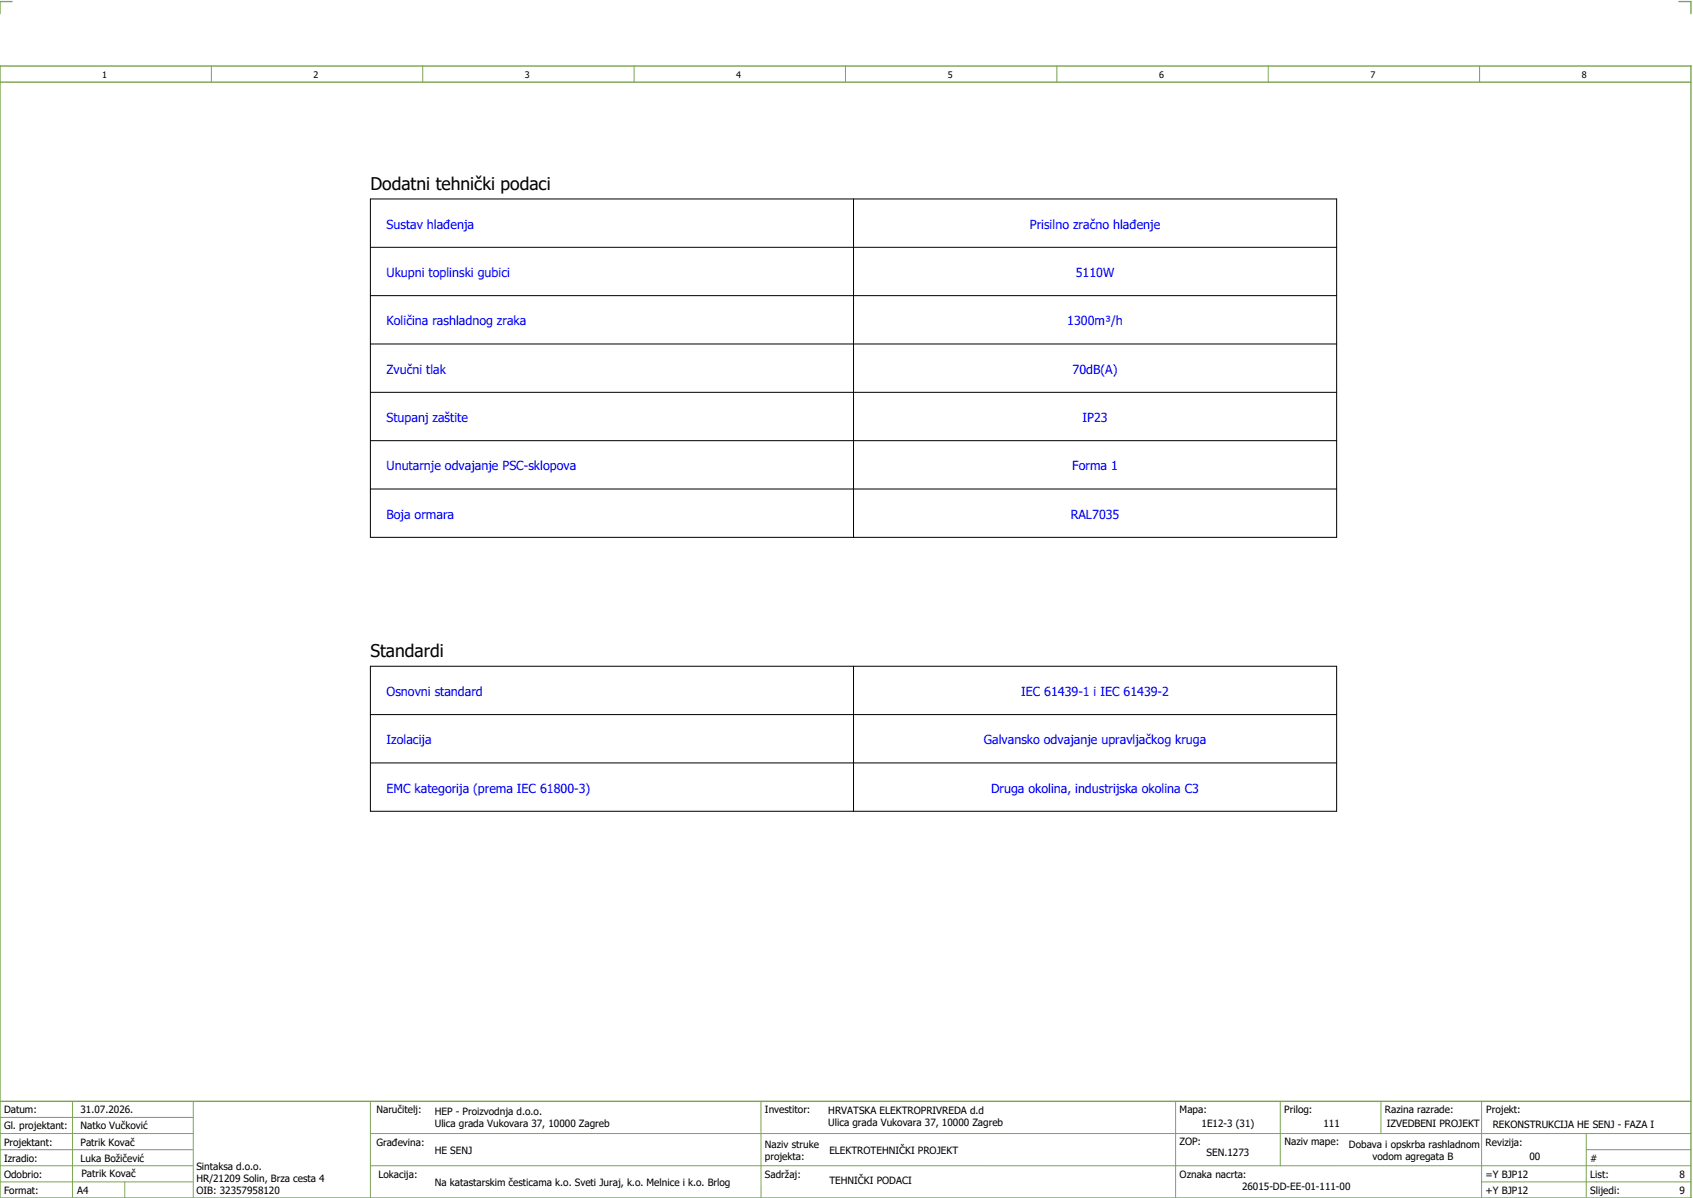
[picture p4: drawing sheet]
<svg xmlns="http://www.w3.org/2000/svg" width="421mm" height="297mm" viewBox="0 0 421 297" stroke-linecap="round" stroke-linejoin="round" font-family="sans-serif">
<defs><g id="words">
<g font-size="4.3">
<text x="92" y="47.1">Dodatni tehnički podaci</text>
<text x="92" y="163.1">Standardi</text>
</g>
<g font-size="3.1" fill="#00f">
<text x="96" y="56.8">Sustav hlađenja</text>
<text x="255.8" y="56.8">Prisilno zračno hlađenje</text>
<text x="96" y="68.8">Ukupni toplinski gubici</text>
<text x="267.2" y="68.8">5110W</text>
<text x="96" y="80.8">Količina rashladnog zraka</text>
<text x="265.1" y="80.8">1300m³/h</text>
<text x="96" y="92.8">Zvučni tlak</text>
<text x="266.4" y="92.8">70dB(A)</text>
<text x="96" y="104.8">Stupanj zaštite</text>
<text x="268.9" y="104.8">IP23</text>
<text x="96" y="116.8">Unutarnje odvajanje PSC-sklopova</text>
<text x="266.3" y="116.8">Forma 1</text>
<text x="96" y="128.8">Boja ormara</text>
<text x="265.9" y="128.8">RAL7035</text>
<text x="96" y="172.8">Osnovni standard</text>
<text x="253.6" y="172.8">IEC 61439-1 i IEC 61439-2</text>
<text x="96" y="184.8">Izolacija</text>
<text x="244.4" y="184.8">Galvansko odvajanje upravljačkog kruga</text>
<text x="96" y="196.8">EMC kategorija (prema IEC 61800-3)</text>
<text x="246.2" y="196.8">Druga okolina, industrijska okolina C3</text>
</g>
<g font-size="2.5">
<text x="1" y="276.4">Datum:</text>
<text x="1" y="280.4">Gl. projektant:</text>
<text x="20" y="276.4">31.07.2026.</text>
<text x="20" y="280.4">Natko Vučković</text>
<text x="93.5" y="276.4">Naručitelj:</text>
<text x="108" y="276.9">HEP - Proizvodnja d.o.o.</text>
<text x="108" y="279.9">Ulica grada Vukovara 37, 10000 Zagreb</text>
<text x="190" y="276.4">Investitor:</text>
<text x="205.7" y="276.6">HRVATSKA ELEKTROPRIVREDA d.d</text>
<text x="205.7" y="279.6">Ulica grada Vukovara 37, 10000 Zagreb</text>
<text x="293" y="276.4">Mapa:</text>
<text x="298.4" y="279.9">1E12-3 (31)</text>
<text x="319" y="276.4">Prilog:</text>
<text x="328.7" y="279.9">111</text>
<text x="344" y="276.4">Razina razrade:</text>
<text x="344.4" y="279.9">IZVEDBENI PROJEKT</text>
<text x="369.2" y="276.3">Projekt:</text>
<text x="370.8" y="279.9">REKONSTRUKCIJA HE SENJ - FAZA I</text>
<text x="1" y="284.4">Projektant:</text>
<text x="20" y="284.4">Patrik Kovač</text>
<text x="93.5" y="284.4">Građevina:</text>
<text x="108" y="286.4">HE SENJ</text>
<text x="190" y="284.9">Naziv struke</text>
<text x="190" y="287.9">projekta:</text>
<text x="206" y="286.5">ELEKTROTEHNIČKI PROJEKT</text>
<text x="293" y="284.3">ZOP:</text>
<text x="299.7" y="286.9">SEN.1273</text>
<text x="319" y="284.3">Naziv mape:</text>
<text x="335.1" y="285">Dobava i opskrba rashladnom</text>
<text x="340.9" y="288">vodom agregata B</text>
<text x="369" y="284.4">Revizija:</text>
<text x="379.9" y="287.9">00</text>
<text x="1" y="288.4">Izradio:</text>
<text x="1" y="292.4">Odobrio:</text>
<text x="20" y="288.4">Luka Božičević</text>
<text x="20.2" y="292.3">Patrik Kovač</text>
<text x="48.8" y="290.4">Sintaksa d.o.o.</text>
<text x="48.8" y="293.4">HR/21209 Solin, Brza cesta 4</text>
<text x="94" y="292.4">Lokacija:</text>
<text x="190" y="292.4">Sadržaj:</text>
<text x="206" y="293.9">TEHNIČKI PODACI</text>
<text x="293" y="292.4">Oznaka nacrta:</text>
<text x="369" y="292.4">=Y BJP12</text>
<text x="395" y="292.4">List:</text>
<text x="395" y="288.4">#</text>
<text x="417.1" y="292.4">8</text>
<text x="1" y="296.4">Format:</text>
<text x="19.2" y="296.4">A4</text>
<text x="48.8" y="296.4">OIB: 32357958120</text>
<text x="108" y="294.4">Na katastarskim česticama k.o. Sveti Juraj, k.o. Melnice i k.o. Brlog</text>
<text x="308.5" y="295.4">26015-DD-EE-01-111-00</text>
<text x="369" y="296.4">+Y BJP12</text>
<text x="395" y="296.4">Slijedi:</text>
<text x="417.1" y="296.4">9</text>
</g>
<g font-size="2.2">
<text x="25.4" y="19.4">1</text>
<text x="77.9" y="19.4">2</text>
<text x="130.4" y="19.4">3</text>
<text x="182.9" y="19.4">4</text>
<text x="235.4" y="19.4">5</text>
<text x="287.9" y="19.4">6</text>
<text x="340.4" y="19.4">7</text>
<text x="392.9" y="19.4">8</text>
</g>
</g></defs>
<path d="M0 16.4h420v281h-420zM3 .4h-3v3M417 .4h3v3M0 20.4h420M0 273.4h420" fill="none" stroke="#7ca552" stroke-width=".35"/>
<g fill="none" stroke="#7ca552" stroke-width=".25">
<path d="M52.5 16.4v4M105 16.4v4M157.5 16.4v4M210 16.4v4M262.5 16.4v4M315 16.4v4M367.5 16.4v4M0 277.4h48M18 273.4v24M48 273.4v24M92 273.4v24M189 273.4v24"/>
<path d="M292 273.4v23.8M318 273.4v16M343 273.4v8M368 273.4v23.8M0 281.4h48M0 285.4h47.8M0 293.4h47.8M31 293.4v4M47.8 289.4h-47.8M92 281.4h328M92 289.4h328M368 293.4h52"/>
<path d="M394 285.4h26M394 281.4v15.8"/>
</g>
<path d="M92 49.4h240v84h-240zM212 49.4v84M92 61.4h240M92 73.4h240M92 85.4h240M92 97.4h240M92 109.4h240M92 121.4h240M92 165.4h240v36h-240zM92 177.4h240M212 165.4v36M92 189.4h240" fill="none" stroke="#000" stroke-width=".25"/>
<use href="#words"/>
</svg>
